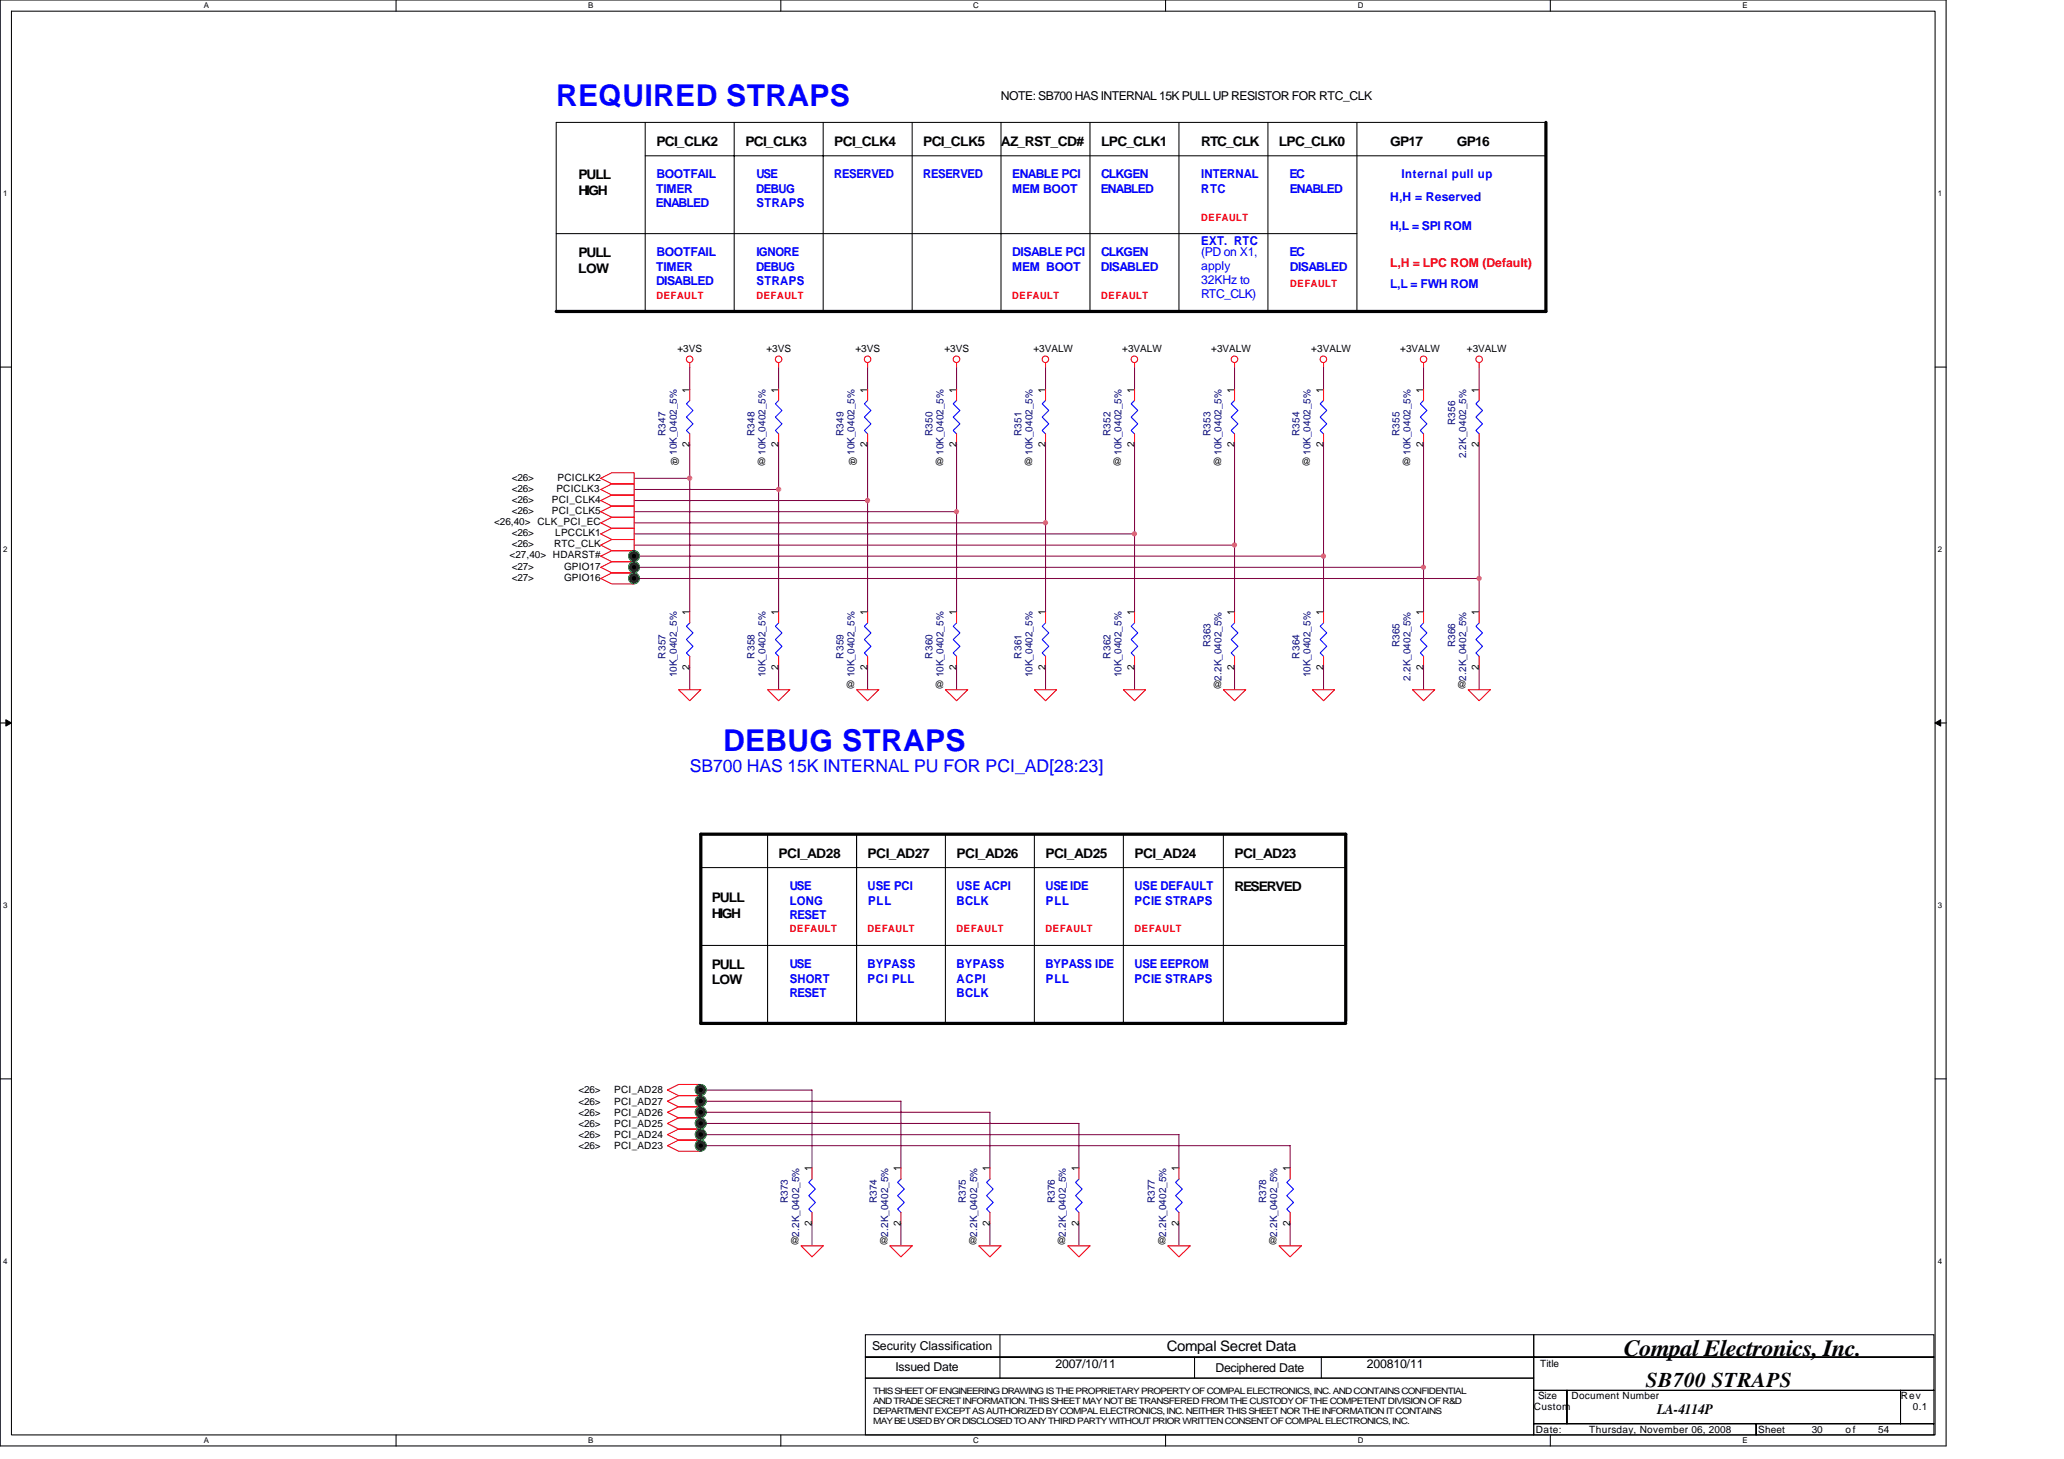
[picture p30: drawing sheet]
<svg xmlns="http://www.w3.org/2000/svg" width="297mm" height="210mm" viewBox="0 0 297 210" stroke-linecap="round" stroke-linejoin="round" font-family="sans-serif">
<defs><g id="words">
<g font-size="4.3" fill="#00f">
<text x="80" y="15.2">REQUIRED STRAPS</text>
<text x="104.1" y="108">DEBUG STRAPS</text>
</g>
<text font-size="3.3" x="233.7" y="195.1">Compal Electronics, Inc.</text>
<text font-size="3" x="236.9" y="199.6">SB700 STRAPS</text>
<text font-size="2.5" fill="#00f" x="99.3" y="111.1">SB700 HAS 15K INTERNAL PU FOR PCI_AD[28:23]</text>
<g font-size="2.1">
<text x="167.9" y="194.4">Compal Secret Data</text>
<text x="238.5" y="203.5">LA-4114P</text>
</g>
<g font-size="1.9">
<text x="94.5" y="21">PCI_CLK2</text>
<text x="107.3" y="21">PCI_CLK3</text>
<text x="120.1" y="21">PCI_CLK4</text>
<text x="132.9" y="21">PCI_CLK5</text>
<text x="144.1" y="21">AZ_RST_CD#</text>
<text x="158.5" y="21">LPC_CLK1</text>
<text x="172.9" y="21">RTC_CLK</text>
<text x="184.1" y="21">LPC_CLK0</text>
<text x="200.1" y="21">GP17</text>
<text x="209.7" y="21">GP16</text>
<text x="83.3" y="25.8">PULL</text>
<text x="83.3" y="28">HIGH</text>
<text x="83.2" y="39.2">LOW</text>
<text x="83.3" y="37">PULL</text>
<text x="112.1" y="123.4">PCI_AD28</text>
<text x="124.9" y="123.4">PCI_AD27</text>
<text x="137.7" y="123.4">PCI_AD26</text>
<text x="150.5" y="123.4">PCI_AD25</text>
<text x="163.3" y="123.4">PCI_AD24</text>
<text x="177.7" y="123.4">PCI_AD23</text>
<text x="102.5" y="129.8">PULL</text>
<text x="177.7" y="128.2">RESERVED</text>
<text x="102.5" y="132">HIGH</text>
<text x="102.4" y="141.6">LOW</text>
<text x="102.5" y="139.4">PULL</text>
</g>
<g font-size="1.8">
<text x="144.1" y="14.4">NOTE: SB700 HAS INTERNAL 15K PULL UP RESISTOR FOR RTC_CLK</text>
<text x="125.5" y="194.2">Security Classification</text>
<text x="128.9" y="197.3">Issued Date</text>
<text x="151.9" y="196.8">2007/10/11</text>
<text x="174.9" y="197.4">Deciphered Date</text>
<text x="196.7" y="196.8">200810/11</text>
</g>
<g font-size="1.8" fill="#00f">
<text x="94.4" y="29.8">ENABLED</text>
<text x="94.4" y="27.7">TIMER</text>
<text x="94.5" y="25.6">BOOTFAIL</text>
<text x="108.8" y="27.7">DEBUG</text>
<text x="108.9" y="25.6">USE</text>
<text x="108.9" y="29.8">STRAPS</text>
<text x="120.1" y="25.6">RESERVED</text>
<text x="132.9" y="25.6">RESERVED</text>
<text x="145.7" y="25.6">ENABLE PCI</text>
<text x="145.7" y="27.7">MEM BOOT</text>
<text x="158.4" y="27.7">ENABLED</text>
<text x="158.5" y="25.6">CLKGEN</text>
<text x="172.9" y="25.6">INTERNAL</text>
<text x="172.9" y="27.7">RTC</text>
<text x="185.6" y="25.6">EC</text>
<text x="185.6" y="27.7">ENABLED</text>
<text x="200.1" y="28.9">H,H = Reserved</text>
<text x="201.7" y="25.6">Internal pull up</text>
<text x="172.9" y="35.2">EXT. RTC</text>
<text x="200.1" y="33">H,L = SPI ROM</text>
<text x="94.4" y="41">DISABLED</text>
<text x="94.4" y="38.9">TIMER</text>
<text x="94.5" y="36.9">BOOTFAIL</text>
<text x="108.8" y="38.9">DEBUG</text>
<text x="108.9" y="36.9">IGNORE</text>
<text x="108.9" y="41">STRAPS</text>
<text x="145.7" y="36.9">DISABLE PCI</text>
<text x="145.7" y="38.9">MEM BOOT</text>
<text x="158.4" y="38.9">DISABLED</text>
<text x="158.5" y="36.9">CLKGEN</text>
<text x="172.9" y="36.8">(PD on X1,</text>
<text x="172.9" y="38.8">apply</text>
<text x="172.9" y="40.8">32KHz to</text>
<text x="185.6" y="36.9">EC</text>
<text x="185.6" y="38.9">DISABLED</text>
<text x="200" y="41.4">L,L = FWH ROM</text>
<text x="172.9" y="42.8">RTC_CLK)</text>
<text x="113.7" y="128.1">USE</text>
<text x="113.7" y="130.2">LONG</text>
<text x="124.9" y="128.1">USE PCI</text>
<text x="124.9" y="130.2">PLL</text>
<text x="137.7" y="128.1">USE ACPI</text>
<text x="137.7" y="130.2">BCLK</text>
<text x="150.5" y="128.1">USE IDE</text>
<text x="150.5" y="130.2">PLL</text>
<text x="163.3" y="128.1">USE DEFAULT</text>
<text x="163.3" y="130.2">PCIE STRAPS</text>
<text x="113.7" y="132.2">RESET</text>
<text x="113.7" y="139.3">USE</text>
<text x="113.7" y="141.4">SHORT</text>
<text x="113.7" y="143.4">RESET</text>
<text x="124.9" y="139.3">BYPASS</text>
<text x="124.9" y="141.4">PCI PLL</text>
<text x="137.7" y="139.3">BYPASS</text>
<text x="137.7" y="141.4">ACPI</text>
<text x="137.7" y="143.4">BCLK</text>
<text x="150.5" y="139.3">BYPASS IDE</text>
<text x="150.5" y="141.4">PLL</text>
<text x="163.3" y="139.3">USE EEPROM</text>
<text x="163.3" y="141.4">PCIE STRAPS</text>
</g>
<text font-size="1.8" fill="#f00" x="200.1" y="38.4">L,H = LPC ROM (Default)</text>
<g font-size="1.4" fill="#f00">
<text x="172.9" y="31.7">DEFAULT</text>
<text x="185.7" y="41.3">DEFAULT</text>
<text x="94.5" y="42.9">DEFAULT</text>
<text x="108.9" y="42.9">DEFAULT</text>
<text x="145.7" y="42.9">DEFAULT</text>
<text x="158.5" y="42.9">DEFAULT</text>
<text x="113.7" y="134.2">DEFAULT</text>
<text x="124.9" y="134.2">DEFAULT</text>
<text x="137.7" y="134.2">DEFAULT</text>
<text x="150.5" y="134.2">DEFAULT</text>
<text x="163.3" y="134.2">DEFAULT</text>
</g>
<g font-size="1.4">
<text x="97.5" y="50.6">+3VS</text>
<text x="110.3" y="50.6">+3VS</text>
<text x="123.1" y="50.6">+3VS</text>
<text x="135.9" y="50.6">+3VS</text>
<text x="148.7" y="50.6">+3VALW</text>
<text x="161.5" y="50.6">+3VALW</text>
<text x="174.3" y="50.6">+3VALW</text>
<text x="188.7" y="50.6">+3VALW</text>
<text x="201.5" y="50.6">+3VALW</text>
<text x="211.1" y="50.6">+3VALW</text>
<text x="99.2" y="56.5" transform="rotate(-90 99.2 56.5)">1</text>
<text x="112" y="56.5" transform="rotate(-90 112 56.5)">1</text>
<text x="124.8" y="56.5" transform="rotate(-90 124.8 56.5)">1</text>
<text x="137.6" y="56.5" transform="rotate(-90 137.6 56.5)">1</text>
<text x="150.4" y="56.5" transform="rotate(-90 150.4 56.5)">1</text>
<text x="163.3" y="56.5" transform="rotate(-90 163.3 56.5)">1</text>
<text x="177.6" y="56.5" transform="rotate(-90 177.6 56.5)">1</text>
<text x="190.5" y="56.5" transform="rotate(-90 190.5 56.5)">1</text>
<text x="204.8" y="56.5" transform="rotate(-90 204.8 56.5)">1</text>
<text x="212.8" y="56.5" transform="rotate(-90 212.8 56.5)">1</text>
<text x="96.6" y="65.6" transform="rotate(90 96.6 65.6)">@</text>
<text x="99.2" y="64.3" transform="rotate(-90 99.2 64.3)">2</text>
<text x="112" y="64.3" transform="rotate(-90 112 64.3)">2</text>
<text x="122.3" y="65.6" transform="rotate(90 122.3 65.6)">@</text>
<text x="124.8" y="64.3" transform="rotate(-90 124.8 64.3)">2</text>
<text x="137.6" y="64.3" transform="rotate(-90 137.6 64.3)">2</text>
<text x="150.4" y="64.3" transform="rotate(-90 150.4 64.3)">2</text>
<text x="163.3" y="64.3" transform="rotate(-90 163.3 64.3)">2</text>
<text x="177.6" y="64.3" transform="rotate(-90 177.6 64.3)">2</text>
<text x="190.5" y="64.3" transform="rotate(-90 190.5 64.3)">2</text>
<text x="204.8" y="64.3" transform="rotate(-90 204.8 64.3)">2</text>
<text x="212.8" y="64.3" transform="rotate(-90 212.8 64.3)">2</text>
<text x="73.7" y="69.2">&lt;26&gt;</text>
<text x="73.7" y="70.7">&lt;26&gt;</text>
<text x="80.1" y="70.7">PCICLK3</text>
<text x="80.2" y="69.2">PCICLK2</text>
<text x="108.9" y="66.9">@</text>
<text x="134.5" y="66.9">@</text>
<text x="147.3" y="66.9">@</text>
<text x="160.1" y="66.9">@</text>
<text x="174.5" y="66.9">@</text>
<text x="187.3" y="66.9">@</text>
<text x="201.7" y="66.9">@</text>
<text x="71.1" y="75.5">&lt;26,40&gt; CLK_PCI_EC</text>
<text x="73.7" y="72.3">&lt;26&gt;</text>
<text x="73.7" y="74">&lt;26&gt;</text>
<text x="73.7" y="77.2">&lt;26&gt;</text>
<text x="79.4" y="72.3">PCI_CLK4</text>
<text x="79.4" y="74">PCI_CLK5</text>
<text x="79.9" y="77.2">LPCCLK1</text>
<text x="73.3" y="80.3">&lt;27,40&gt; HDARST#</text>
<text x="73.7" y="82">&lt;27&gt;</text>
<text x="73.7" y="83.5">&lt;27&gt;</text>
<text x="73.7" y="78.7">&lt;26&gt;</text>
<text x="79.7" y="78.7">RTC_CLK</text>
<text x="81.2" y="82">GPIO17</text>
<text x="81.2" y="83.5">GPIO16</text>
<text x="99.2" y="88.5" transform="rotate(-90 99.2 88.5)">1</text>
<text x="112" y="88.5" transform="rotate(-90 112 88.5)">1</text>
<text x="124.8" y="88.5" transform="rotate(-90 124.8 88.5)">1</text>
<text x="137.6" y="88.5" transform="rotate(-90 137.6 88.5)">1</text>
<text x="150.4" y="88.5" transform="rotate(-90 150.4 88.5)">1</text>
<text x="163.3" y="88.5" transform="rotate(-90 163.3 88.5)">1</text>
<text x="177.6" y="88.5" transform="rotate(-90 177.6 88.5)">1</text>
<text x="190.5" y="88.5" transform="rotate(-90 190.5 88.5)">1</text>
<text x="204.8" y="88.5" transform="rotate(-90 204.8 88.5)">1</text>
<text x="212.8" y="88.5" transform="rotate(-90 212.8 88.5)">1</text>
<text x="99.2" y="96.4" transform="rotate(-90 99.2 96.4)">2</text>
<text x="112" y="96.4" transform="rotate(-90 112 96.4)">2</text>
<text x="121.7" y="98.9">@</text>
<text x="124.8" y="96.4" transform="rotate(-90 124.8 96.4)">2</text>
<text x="134.5" y="98.9">@</text>
<text x="137.6" y="96.4" transform="rotate(-90 137.6 96.4)">2</text>
<text x="150.4" y="96.4" transform="rotate(-90 150.4 96.4)">2</text>
<text x="163.3" y="96.4" transform="rotate(-90 163.3 96.4)">2</text>
<text x="174.5" y="98.9">@</text>
<text x="177.6" y="96.4" transform="rotate(-90 177.6 96.4)">2</text>
<text x="190.5" y="96.4" transform="rotate(-90 190.5 96.4)">2</text>
<text x="204.8" y="96.4" transform="rotate(-90 204.8 96.4)">2</text>
<text x="209.7" y="98.9">@</text>
<text x="212.8" y="96.4" transform="rotate(-90 212.8 96.4)">2</text>
<text x="83.3" y="157.3">&lt;26&gt;</text>
<text x="83.3" y="158.9">&lt;26&gt;</text>
<text x="83.3" y="160.5">&lt;26&gt;</text>
<text x="88.4" y="157.3">PCI_AD28</text>
<text x="88.4" y="158.9">PCI_AD27</text>
<text x="88.4" y="160.5">PCI_AD26</text>
<text x="83.3" y="162.1">&lt;26&gt;</text>
<text x="83.3" y="163.7">&lt;26&gt;</text>
<text x="83.3" y="165.3">&lt;26&gt;</text>
<text x="88.4" y="162.1">PCI_AD25</text>
<text x="88.4" y="163.7">PCI_AD24</text>
<text x="88.4" y="165.3">PCI_AD23</text>
<text x="116.8" y="168.5" transform="rotate(-90 116.8 168.5)">1</text>
<text x="129.6" y="168.5" transform="rotate(-90 129.6 168.5)">1</text>
<text x="142.4" y="168.5" transform="rotate(-90 142.4 168.5)">1</text>
<text x="155.3" y="168.5" transform="rotate(-90 155.3 168.5)">1</text>
<text x="169.6" y="168.5" transform="rotate(-90 169.6 168.5)">1</text>
<text x="185.6" y="168.5" transform="rotate(-90 185.6 168.5)">1</text>
<text x="113.7" y="178.9">@</text>
<text x="116.8" y="176.4" transform="rotate(-90 116.8 176.4)">2</text>
<text x="126.5" y="178.9">@</text>
<text x="129.6" y="176.4" transform="rotate(-90 129.6 176.4)">2</text>
<text x="139.3" y="178.9">@</text>
<text x="142.4" y="176.4" transform="rotate(-90 142.4 176.4)">2</text>
<text x="152.1" y="178.9">@</text>
<text x="155.3" y="176.4" transform="rotate(-90 155.3 176.4)">2</text>
<text x="166.5" y="178.9">@</text>
<text x="169.6" y="176.4" transform="rotate(-90 169.6 176.4)">2</text>
<text x="182.5" y="178.9">@</text>
<text x="185.6" y="176.4" transform="rotate(-90 185.6 176.4)">2</text>
<text x="221.7" y="196.7">Title</text>
<text x="220.7" y="202.9">Custom</text>
<text x="221.4" y="201.3">Size</text>
<text x="226.2" y="201.3">Document Number</text>
<text x="273.6" y="201.3">Rev</text>
<text x="275.3" y="202.9">0.1</text>
<text x="221" y="206.1">Date:</text>
<text x="228.7" y="206.1">Thursday, November 06, 2008</text>
<text x="253" y="206.1">Sheet</text>
<text x="260.7" y="206.1">30</text>
<text x="265.6" y="206.1">of</text>
<text x="270.3" y="206.1">54</text>
</g>
<g font-size="1.4" fill="#000080">
<text x="95.8" y="62.7" transform="rotate(-90 95.8 62.7)">R347</text>
<text x="97.4" y="65.4" transform="rotate(-90 97.4 65.4)">10K_0402_5%</text>
<text x="108.6" y="62.7" transform="rotate(-90 108.6 62.7)">R348</text>
<text x="110.2" y="65.4" transform="rotate(-90 110.2 65.4)">10K_0402_5%</text>
<text x="121.4" y="62.7" transform="rotate(-90 121.4 62.7)">R349</text>
<text x="123" y="65.4" transform="rotate(-90 123 65.4)">10K_0402_5%</text>
<text x="134.2" y="62.7" transform="rotate(-90 134.2 62.7)">R350</text>
<text x="135.8" y="65.4" transform="rotate(-90 135.8 65.4)">10K_0402_5%</text>
<text x="147" y="62.7" transform="rotate(-90 147 62.7)">R351</text>
<text x="148.6" y="65.4" transform="rotate(-90 148.6 65.4)">10K_0402_5%</text>
<text x="159.8" y="62.7" transform="rotate(-90 159.8 62.7)">R352</text>
<text x="161.4" y="65.4" transform="rotate(-90 161.4 65.4)">10K_0402_5%</text>
<text x="174.2" y="62.7" transform="rotate(-90 174.2 62.7)">R353</text>
<text x="175.8" y="65.4" transform="rotate(-90 175.8 65.4)">10K_0402_5%</text>
<text x="187" y="62.7" transform="rotate(-90 187 62.7)">R354</text>
<text x="188.6" y="65.4" transform="rotate(-90 188.6 65.4)">10K_0402_5%</text>
<text x="201.4" y="62.7" transform="rotate(-90 201.4 62.7)">R355</text>
<text x="203" y="65.4" transform="rotate(-90 203 65.4)">10K_0402_5%</text>
<text x="209.4" y="61.1" transform="rotate(-90 209.4 61.1)">R356</text>
<text x="211" y="65.9" transform="rotate(-90 211 65.9)">2.2K_0402_5%</text>
<text x="95.8" y="94.7" transform="rotate(-90 95.8 94.7)">R357</text>
<text x="108.6" y="94.7" transform="rotate(-90 108.6 94.7)">R358</text>
<text x="121.4" y="94.7" transform="rotate(-90 121.4 94.7)">R359</text>
<text x="134.2" y="94.7" transform="rotate(-90 134.2 94.7)">R360</text>
<text x="147" y="94.7" transform="rotate(-90 147 94.7)">R361</text>
<text x="159.8" y="94.7" transform="rotate(-90 159.8 94.7)">R362</text>
<text x="174.2" y="93.1" transform="rotate(-90 174.2 93.1)">R363</text>
<text x="187" y="94.7" transform="rotate(-90 187 94.7)">R364</text>
<text x="201.4" y="93.1" transform="rotate(-90 201.4 93.1)">R365</text>
<text x="209.4" y="93.1" transform="rotate(-90 209.4 93.1)">R366</text>
<text x="97.4" y="97.5" transform="rotate(-90 97.4 97.5)">10K_0402_5%</text>
<text x="110.2" y="97.5" transform="rotate(-90 110.2 97.5)">10K_0402_5%</text>
<text x="123" y="97.5" transform="rotate(-90 123 97.5)">10K_0402_5%</text>
<text x="135.8" y="97.5" transform="rotate(-90 135.8 97.5)">10K_0402_5%</text>
<text x="148.6" y="97.5" transform="rotate(-90 148.6 97.5)">10K_0402_5%</text>
<text x="161.4" y="97.5" transform="rotate(-90 161.4 97.5)">10K_0402_5%</text>
<text x="175.8" y="97.9" transform="rotate(-90 175.8 97.9)">2.2K_0402_5%</text>
<text x="188.6" y="97.5" transform="rotate(-90 188.6 97.5)">10K_0402_5%</text>
<text x="203" y="97.9" transform="rotate(-90 203 97.9)">2.2K_0402_5%</text>
<text x="211" y="97.9" transform="rotate(-90 211 97.9)">2.2K_0402_5%</text>
<text x="113.4" y="173.1" transform="rotate(-90 113.4 173.1)">R373</text>
<text x="126.2" y="173.1" transform="rotate(-90 126.2 173.1)">R374</text>
<text x="139" y="173.1" transform="rotate(-90 139 173.1)">R375</text>
<text x="151.8" y="173.1" transform="rotate(-90 151.8 173.1)">R376</text>
<text x="166.2" y="173.1" transform="rotate(-90 166.2 173.1)">R377</text>
<text x="182.2" y="173.1" transform="rotate(-90 182.2 173.1)">R378</text>
<text x="115" y="177.9" transform="rotate(-90 115 177.9)">2.2K_0402_5%</text>
<text x="127.8" y="177.9" transform="rotate(-90 127.8 177.9)">2.2K_0402_5%</text>
<text x="140.6" y="177.9" transform="rotate(-90 140.6 177.9)">2.2K_0402_5%</text>
<text x="153.4" y="177.9" transform="rotate(-90 153.4 177.9)">2.2K_0402_5%</text>
<text x="167.8" y="177.9" transform="rotate(-90 167.8 177.9)">2.2K_0402_5%</text>
<text x="183.8" y="177.9" transform="rotate(-90 183.8 177.9)">2.2K_0402_5%</text>
</g>
<g font-size="1.3">
<text x="125.7" y="200.5">THIS SHEET OF ENGINEERING DRAWING IS THE PROPRIETARY PROPERTY OF COMPAL ELECTRONICS, INC. AND CONTAINS CONFIDENTIAL</text>
<text x="125.7" y="202">AND TRADE SECRET INFORMATION. THIS SHEET MAY NOT BE TRANSFERED FROM THE CUSTODY OF THE COMPETENT DIVISION OF R&amp;D</text>
<text x="125.7" y="203.5">DEPARTMENT EXCEPT AS AUTHORIZED BY COMPAL ELECTRONICS, INC. NEITHER THIS SHEET NOR THE INFORMATION IT CONTAINS</text>
<text x="125.7" y="204.9">MAY BE USED BY OR DISCLOSED TO ANY THIRD PARTY WITHOUT PRIOR WRITTEN CONSENT OF COMPAL ELECTRONICS, INC.</text>
</g>
<g font-size="1.1">
<text x="29.3" y="1.2">A</text>
<text x="84.7" y="1.2">B</text>
<text x="140" y="1.2">C</text>
<text x="195.4" y="1.2">D</text>
<text x="250.8" y="1.2">E</text>
<text x=".4" y="28.2">1</text>
<text x="278.9" y="28.2">1</text>
<text x=".4" y="79.4">2</text>
<text x="278.9" y="79.4">2</text>
<text x=".4" y="130.6">3</text>
<text x="278.9" y="130.6">3</text>
<text x=".4" y="181.8">4</text>
<text x="278.9" y="181.8">4</text>
<text x="29.3" y="207.6">A</text>
<text x="84.7" y="207.6">B</text>
<text x="140" y="207.6">C</text>
<text x="195.4" y="207.6">D</text>
<text x="250.8" y="207.6">E</text>
</g>
</g></defs>
<path d="M0 0h280.1v208h-280.1zM1.6 1.6h276.9v204.8h-276.9z" fill="none" stroke="#000" stroke-width=".15"/>
<g fill="#fff">
<path d="M29.3 .2h.8v1.2h-.8z"/>
<path d="M29.3 206.6h.8v1.3h-.8z"/>
</g>
<path d="M57 0v1.6M57 206.4v1.6" fill="none" stroke="#000" stroke-width=".15"/>
<g fill="#fff">
<path d="M84.7 .2h.7v1.2h-.7z"/>
<path d="M84.7 206.6h.7v1.3h-.7z"/>
</g>
<path d="M112.4 0v1.6M112.4 206.4v1.6" fill="none" stroke="#000" stroke-width=".15"/>
<g fill="#fff">
<path d="M140 .2h.8v1.2h-.8z"/>
<path d="M140 206.6h.8v1.3h-.8z"/>
</g>
<path d="M167.7 0v1.6M167.7 206.4v1.6" fill="none" stroke="#000" stroke-width=".15"/>
<g fill="#fff">
<path d="M195.4 .2h.8v1.2h-.8z"/>
<path d="M195.4 206.6h.8v1.3h-.8z"/>
</g>
<path d="M223.1 0v1.6M223.1 206.4v1.6" fill="none" stroke="#000" stroke-width=".15"/>
<g fill="#fff">
<path d="M250.8 .2h.7v1.2h-.7z"/>
<path d="M250.8 206.6h.7v1.3h-.7z"/>
<path d="M.4 27.2h.7v1.3h-.7z"/>
<path d="M278.9 27.2h.6v1.3h-.6z"/>
<path d="M.4 78.4h.7v1.3h-.7z"/>
<path d="M278.9 78.4h.6v1.3h-.6z"/>
</g>
<path d="M0 52.8h1.6M278.5 52.8h1.6" fill="none" stroke="#000" stroke-width=".15"/>
<g fill="#fff">
<path d="M.4 129.6h.7v1.3h-.7z"/>
<path d="M278.9 129.6h.6v1.3h-.6z"/>
</g>
<path d="M0 104h1.6M278.5 104h1.6" fill="none" stroke="#000" stroke-width=".15"/>
<path d="M.8 103.5l.8 .5-.8 .5zM278.5 104l.8-.5v1z" fill="#000" stroke="#000" stroke-width=".14"/>
<g fill="#fff">
<path d="M.4 180.8h.7v1.3h-.7z"/>
<path d="M278.9 180.8h.6v1.3h-.6z"/>
</g>
<g fill="none" stroke="#000" stroke-width=".15">
<path d="M92.9 17.6v27.2M105.7 17.6v27.2M118.5 17.6v27.2M131.3 17.6v27.2M144.1 17.6v27.2M156.9 17.6v27.2M169.7 17.6v27.2M182.5 17.6v27.2M195.3 17.6v27.2M222.5 17.6h-142.5v27.2M80 33.6h115.3M92.9 22.4h129.6"/>
<path d="M100.9 136h92.8M100.9 124.8h92.8M110.5 120v27.2M123.3 120v27.2M136.1 120v27.2M148.9 120v27.2M161.7 120v27.2M176.1 120v27.2M0 155.2h1.6M278.5 155.2h1.6M124.5 192h96.2v3.2h-96.2zM124.5 195.2h96.2v3.1h-96.2z"/>
<path d="M124.5 198.3h96.2v8.1h-96.2zM143.9 192v6.3M171.9 195.2v3.1M190.2 195.2v3.1M220.7 192h57.6v3.2h-57.6zM220.7 195.2h57.6v4.8h-57.6zM220.7 200h4.8v4.8h-4.8zM220.7 204.8h32v1.6h-32zM225.5 200h48v4.8h-48zM252.7 204.8h25.6v1.6h-25.6zM273.5 200h4.8v4.8h-4.8z"/>
</g>
<g fill="none" stroke="#800040" stroke-width=".15">
<path d="M99.3 52.8v3.2M112.1 52.8v3.2M124.9 52.8v3.2M137.7 52.8v3.2M150.5 52.8v3.2M163.3 52.8v3.2M177.7 52.8v3.2M190.5 52.8v3.2M204.9 52.8v3.2M212.9 52.8v3.2M91.3 68.8h8M91.3 70.4h20.8"/>
<path d="M91.3 72h33.6M91.3 73.6h46.4M91.3 75.2h59.2M91.3 76.8h72M91.3 78.4h86.4M99.3 64v24M112.1 64v24M124.9 64v24M137.7 64v24M150.5 64v24M163.3 64v24M177.7 64v24"/>
<path d="M190.5 64v24M204.9 64v24M212.9 64v19.2h-121.6M91.3 80h99.2M91.3 81.6h113.6M99.3 96v3.2M112.1 96v3.2M124.9 96v3.2M137.7 96v3.2M150.5 96v3.2M163.3 96v3.2M177.7 96v3.2"/>
<path d="M190.5 96v3.2M204.9 96v3.2M212.9 83.2v4.8M212.9 96v3.2M100.9 156.8h16v11.2M100.9 158.4h28.8v9.6M100.9 160h41.6v8M100.9 161.6h54.4v6.4M100.9 163.2h68.8v4.8M100.9 164.8h84.8v3.2M116.9 176v3.2M129.7 176v3.2"/>
<path d="M142.5 176v3.2M155.3 176v3.2M169.7 176v3.2M185.7 176v3.2"/>
</g>
<g fill="none" stroke="#f00" stroke-width=".15">
<path d="M99.3 52.2v.6M99.3 56v1.6M112.1 52.2v.6M112.1 56v1.6M124.9 52.2v.6M124.9 56v1.6M137.7 52.2v.6M137.7 56v1.6M150.5 52.2v.6M150.5 56v1.6M163.3 52.2v.6M163.3 56v1.6"/>
<path d="M177.7 52.2v.6M177.7 56v1.6M190.5 52.2v.6M190.5 56v1.6M204.9 52.2v.6M204.9 56v1.6M212.9 52.2v.6M212.9 56v1.6M86.5 68.8l1.6-.8h3.2v1.6h-3.2zM86.5 70.4l1.6-.8h3.2v1.6h-3.2zM86.5 72l1.6-.8h3.2v1.6h-3.2zM86.5 73.6l1.6-.8h3.2v1.6h-3.2z"/>
<path d="M86.5 75.2l1.6-.8h3.2v1.6h-3.2zM86.5 76.8l1.6-.8h3.2v1.6h-3.2zM86.5 78.4l1.6-.8h3.2v1.6h-3.2zM99.3 62.4v1.6M112.1 62.4v1.6M124.9 62.4v1.6M137.7 62.4v1.6M150.5 62.4v1.6M163.3 62.4v1.6M177.7 62.4v1.6M190.5 62.4v1.6M204.9 62.4v1.6"/>
<path d="M212.9 62.4v1.6M86.5 80l1.6-.8h3.2v1.6h-3.2zM86.5 81.6l1.6-.8h3.2v1.6h-3.2zM86.5 83.2l1.6-.8h3.2v1.6h-3.2zM97.7 99.2h3.2l-1.6 1.6zM99.3 88v1.6M99.3 94.4v1.6M110.5 99.2h3.2l-1.6 1.6zM112.1 88v1.6M112.1 94.4v1.6M123.3 99.2h3.2l-1.6 1.6zM124.9 88v1.6"/>
<path d="M124.9 94.4v1.6M136.1 99.2h3.2l-1.6 1.6zM137.7 88v1.6M137.7 94.4v1.6M148.9 99.2h3.2l-1.6 1.6zM150.5 88v1.6M150.5 94.4v1.6M161.7 99.2h3.2l-1.6 1.6zM163.3 88v1.6M163.3 94.4v1.6M176.1 99.2h3.2l-1.6 1.6zM177.7 88v1.6"/>
<path d="M177.7 94.4v1.6M188.9 99.2h3.2l-1.6 1.6zM190.5 88v1.6M190.5 94.4v1.6M203.3 99.2h3.2l-1.6 1.6zM204.9 88v1.6M204.9 94.4v1.6M211.3 99.2h3.2l-1.6 1.6zM212.9 88v1.6M212.9 94.4v1.6M96.1 156.8l1.6-.8h3.2v1.6h-3.2zM96.1 158.4l1.6-.8h3.2v1.6h-3.2z"/>
<path d="M96.1 160l1.6-.8h3.2v1.6h-3.2zM96.1 161.6l1.6-.8h3.2v1.6h-3.2zM96.1 163.2l1.6-.8h3.2v1.6h-3.2zM96.1 164.8l1.6-.8h3.2v1.6h-3.2zM115.3 179.2h3.2l-1.6 1.6zM116.9 168v1.6M116.9 174.4v1.6M128.1 179.2h3.2l-1.6 1.6zM129.7 168v1.6M129.7 174.4v1.6M140.9 179.2h3.2l-1.6 1.6zM142.5 168v1.6"/>
<path d="M142.5 174.4v1.6M153.7 179.2h3.2l-1.6 1.6zM155.3 168v1.6M155.3 174.4v1.6M168.1 179.2h3.2l-1.6 1.6zM169.7 168v1.6M169.7 174.4v1.6M184.1 179.2h3.2l-1.6 1.6zM185.7 168v1.6M185.7 174.4v1.6"/>
<circle cx="99.2" cy="51.7" r=".47"/>
<circle cx="112" cy="51.7" r=".47"/>
<circle cx="124.9" cy="51.7" r=".47"/>
<circle cx="137.7" cy="51.7" r=".47"/>
<circle cx="150.4" cy="51.7" r=".47"/>
<circle cx="163.3" cy="51.7" r=".47"/>
<circle cx="177.7" cy="51.7" r=".47"/>
<circle cx="190.5" cy="51.7" r=".47"/>
<circle cx="204.9" cy="51.7" r=".47"/>
<circle cx="212.9" cy="51.7" r=".47"/>
</g>
<g fill="#008000" stroke="#008000" stroke-width=".15">
<circle cx="91.2" cy="81.6" r=".79"/>
<circle cx="100.8" cy="156.8" r=".8"/>
<circle cx="100.8" cy="163.2" r=".79"/>
<circle cx="100.8" cy="161.6" r=".8"/>
<circle cx="100.8" cy="160" r=".79"/>
<circle cx="100.8" cy="158.4" r=".8"/>
<circle cx="100.8" cy="164.8" r=".8"/>
<circle cx="91.2" cy="83.2" r=".78"/>
<circle cx="91.2" cy="80" r=".78"/>
</g>
<g fill="#000" stroke="#008000" stroke-width=".15">
<circle cx="91.2" cy="81.6" r=".39"/>
<circle cx="91.2" cy="83.2" r=".4"/>
<circle cx="91.2" cy="80" r=".4"/>
<circle cx="100.8" cy="158.4" r=".39"/>
<circle cx="100.8" cy="156.8" r=".39"/>
<circle cx="100.8" cy="164.8" r=".39"/>
<circle cx="100.8" cy="161.6" r=".39"/>
<circle cx="100.8" cy="160" r=".41"/>
<circle cx="100.8" cy="163.2" r=".41"/>
</g>
<path d="M222.5 17.6v27.2h-142.5M193.7 146.9v-26.9h-92.8v27.2h92.8" fill="none" stroke="#000" stroke-width=".47"/>
<g fill="none" stroke="#00f" stroke-width=".15">
<path d="M99.3 57.6l-.5 .5 .9 1-.9 .9 .9 1-.9 .9 .5 .5M112.1 57.6l-.5 .5 .9 1-.9 .9 .9 1-.9 .9 .5 .5M124.9 57.6l-.5 .5 .9 1-.9 .9 .9 1-.9 .9 .5 .5M137.7 57.6l-.5 .5 1 1-1 .9 1 1-1 .9 .5 .5M150.5 57.6l-.5 .5 .9 1-.9 .9 .9 1-.9 .9 .5 .5M163.3 57.6l-.5 .5 .9 1-.9 .9 .9 1-.9 .9 .5 .5M177.7 57.6l-.5 .5 1 1-1 .9 1 1-1 .9 .5 .5M190.5 57.6l-.5 .5 .9 1-.9 .9 .9 1-.9 .9 .5 .5M204.9 57.6l-.5 .5 1 1-1 .9 1 1-1 .9 .5 .5M212.9 57.6l-.5 .5 1 1-1 .9 1 1-1 .9 .5 .5M99.3 89.6l-.5 .5 .9 1-.9 .9 .9 1-.9 .9 .5 .5M112.1 89.6l-.5 .5 .9 1-.9 .9 .9 1-.9 .9 .5 .5"/>
<path d="M124.9 89.6l-.5 .5 .9 1-.9 .9 .9 1-.9 .9 .5 .5M137.7 89.6l-.5 .5 1 1-1 .9 1 1-1 .9 .5 .5M150.5 89.6l-.5 .5 .9 1-.9 .9 .9 1-.9 .9 .5 .5M163.3 89.6l-.5 .5 .9 1-.9 .9 .9 1-.9 .9 .5 .5M177.7 89.6l-.5 .5 1 1-1 .9 1 1-1 .9 .5 .5M190.5 89.6l-.5 .5 .9 1-.9 .9 .9 1-.9 .9 .5 .5M204.9 89.6l-.5 .5 1 1-1 .9 1 1-1 .9 .5 .5M212.9 89.6l-.5 .5 1 1-1 .9 1 1-1 .9 .5 .5M116.9 169.6l-.5 .5 .9 1-.9 .9 .9 1-.9 .9 .5 .5M129.7 169.6l-.5 .5 1 1-1 .9 1 1-1 .9 .5 .5M142.5 169.6l-.5 .5 .9 1-.9 .9 .9 1-.9 .9 .5 .5M155.3 169.6l-.5 .5 .9 1-.9 .9 .9 1-.9 .9 .5 .5"/>
<path d="M169.7 169.6l-.5 .5 1 1-1 .9 1 1-1 .9 .5 .5M185.7 169.6l-.5 .5 1 1-1 .9 1 1-1 .9 .5 .5"/>
</g>
<g fill="#f0f" stroke="#f0f" stroke-width=".15">
<circle cx="212.9" cy="83.2" r=".32"/>
<circle cx="99.3" cy="68.8" r=".31"/>
<circle cx="112.1" cy="70.4" r=".31"/>
<circle cx="124.8" cy="72" r=".32"/>
<circle cx="137.7" cy="73.6" r=".31"/>
<circle cx="150.5" cy="75.2" r=".32"/>
<circle cx="163.3" cy="76.8" r=".31"/>
<circle cx="177.7" cy="78.4" r=".31"/>
<circle cx="190.5" cy="80" r=".32"/>
<circle cx="204.9" cy="81.6" r=".31"/>
</g>
<use href="#words"/>
</svg>
